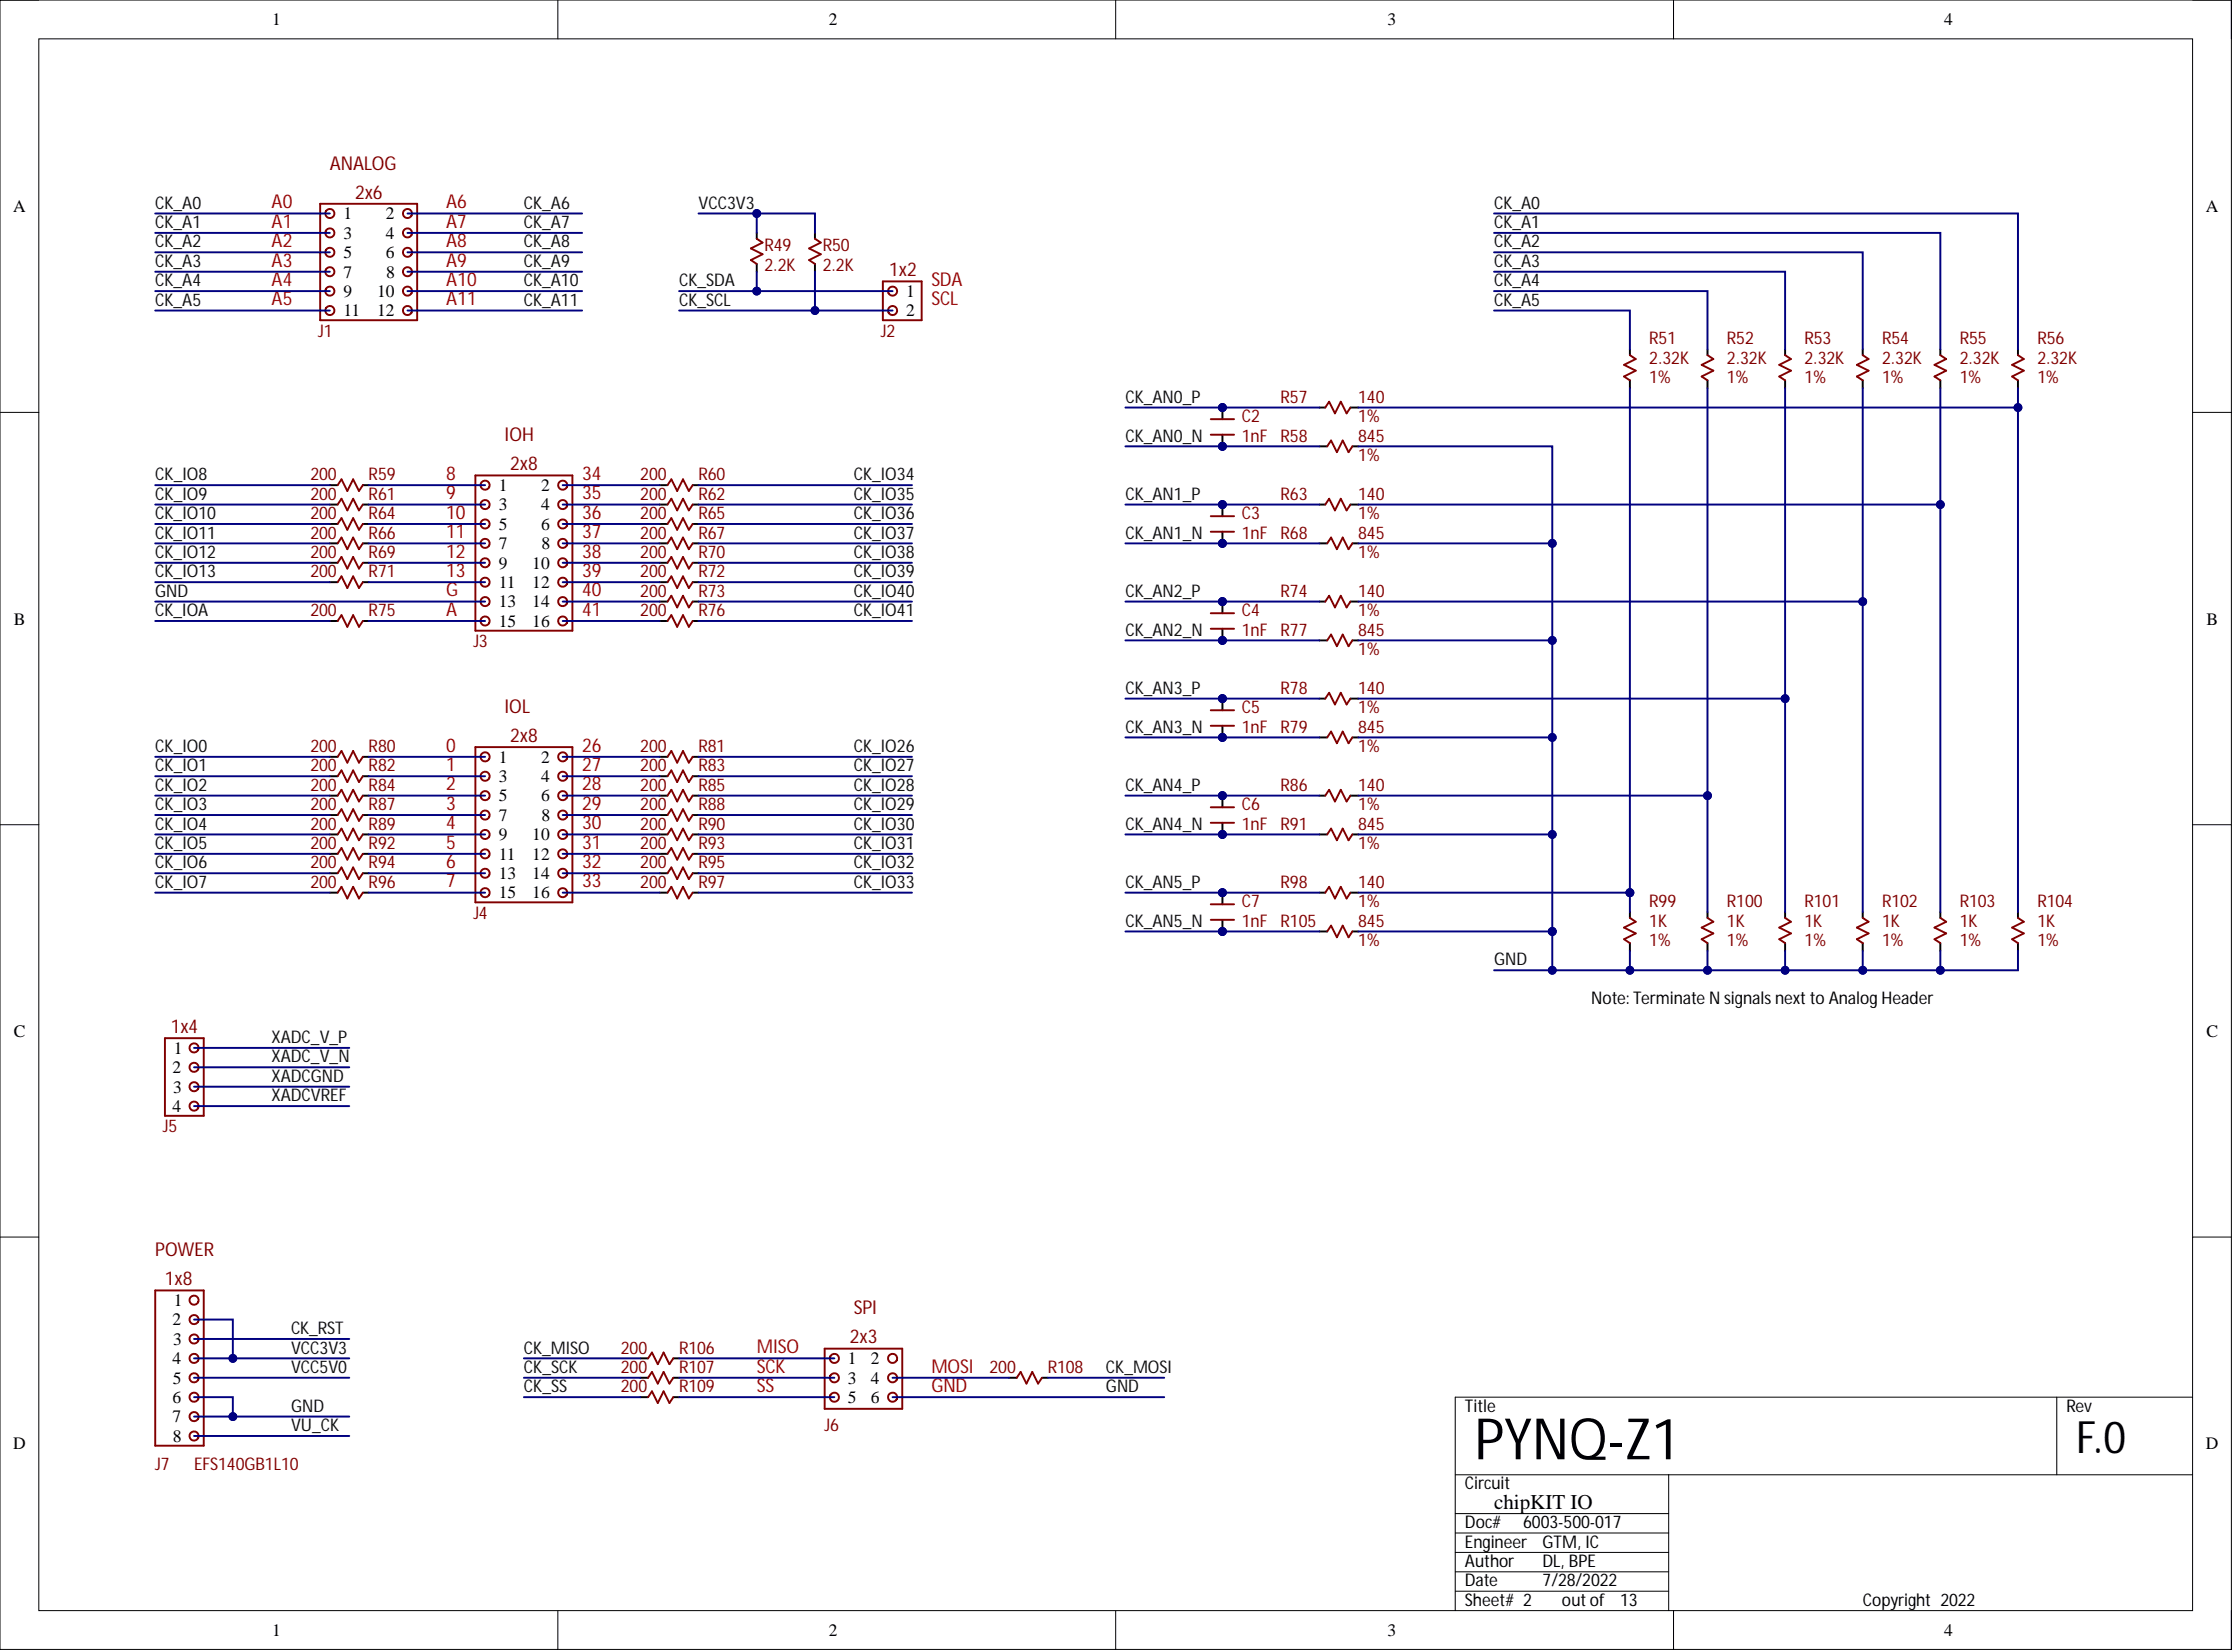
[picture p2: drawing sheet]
<svg xmlns="http://www.w3.org/2000/svg" width="292mm" height="216mm" viewBox="0 0 292 216" stroke-linecap="round" stroke-linejoin="round" font-family="sans-serif">
<defs><g id="words">
<text font-size="7.5" x="192.9" y="190.8">PYNQ-Z1</text>
<text font-size="5.8" x="271.6" y="190">F.0</text>
<text font-size="2.7" x="195.4" y="197.3">chipKIT IO</text>
<g font-size="2.5" fill="#800000">
<text x="43.1" y="22.2">ANALOG</text>
<text x="46.4" y="26">2x6</text>
<text x="116.3" y="36.1">1x2</text>
<text x="66" y="57.7">IOH</text>
<text x="66.8" y="61.5">2x8</text>
<text x="66" y="93.2">IOL</text>
<text x="66.8" y="97">2x8</text>
<text x="22.3" y="135.1">1x4</text>
<text x="20.3" y="164.3">POWER</text>
<text x="21.6" y="168.1">1x8</text>
<text x="111.7" y="171.9">SPI</text>
<text x="111.2" y="175.7">2x3</text>
</g>
<g font-size="2.5" fill="#bf0000">
<text x="35.5" y="27.2">A0</text>
<text x="35.5" y="29.8">A1</text>
<text x="58.4" y="27.2">A6</text>
<text x="58.4" y="29.8">A7</text>
<text x="35.5" y="32.3">A2</text>
<text x="35.5" y="34.9">A3</text>
<text x="58.4" y="32.3">A8</text>
<text x="58.4" y="34.9">A9</text>
<text x="35.5" y="37.4">A4</text>
<text x="35.5" y="39.9">A5</text>
<text x="58.4" y="37.4">A10</text>
<text x="58.4" y="39.9">A11</text>
<text x="121.8" y="37.4">SDA</text>
<text x="121.8" y="39.9">SCL</text>
<text x="58.4" y="62.8">8</text>
<text x="58.4" y="65.3">9</text>
<text x="76.1" y="62.8">34</text>
<text x="76.1" y="65.3">35</text>
<text x="58.4" y="67.8">10</text>
<text x="58.4" y="70.4">11</text>
<text x="76.1" y="67.8">36</text>
<text x="76.1" y="70.4">37</text>
<text x="58.4" y="72.9">12</text>
<text x="58.4" y="78">G</text>
<text x="58.4" y="75.5">13</text>
<text x="76.1" y="72.9">38</text>
<text x="76.1" y="75.5">39</text>
<text x="76.1" y="78">40</text>
<text x="58.4" y="80.5">A</text>
<text x="76.1" y="80.5">41</text>
<text x="58.4" y="98.3">0</text>
<text x="58.4" y="100.8">1</text>
<text x="76.1" y="98.3">26</text>
<text x="76.1" y="100.8">27</text>
<text x="58.4" y="103.4">2</text>
<text x="58.4" y="105.9">3</text>
<text x="76.1" y="103.4">28</text>
<text x="76.1" y="105.9">29</text>
<text x="58.4" y="108.4">4</text>
<text x="58.4" y="111">5</text>
<text x="58.4" y="113.5">6</text>
<text x="76.1" y="108.4">30</text>
<text x="76.1" y="111">31</text>
<text x="76.1" y="113.5">32</text>
<text x="58.4" y="116.1">7</text>
<text x="76.1" y="116.1">33</text>
<text x="99" y="177">MISO</text>
<text x="99" y="179.5">SCK</text>
<text x="121.8" y="179.5">MOSI</text>
<text x="99" y="182">SS</text>
<text x="121.8" y="182">GND</text>
</g>
<g font-size="2.3">
<text x="35.6" y="3.3">1</text>
<text x="108.4" y="3.3">2</text>
<text x="181.5" y="3.3">3</text>
<text x="254.3" y="3.3">4</text>
<text x="1.7" y="27.7">A</text>
<text x="44.9" y="28.7">1</text>
<text x="50.5" y="28.7">2</text>
<text x="288.5" y="27.7">A</text>
<text x="44.9" y="31.2">3</text>
<text x="44.9" y="33.8">5</text>
<text x="50.5" y="33.8">6</text>
<text x="50.5" y="31.2">4</text>
<text x="44.9" y="36.3">7</text>
<text x="44.9" y="38.8">9</text>
<text x="44.9" y="41.4">11</text>
<text x="49.3" y="41.4">12</text>
<text x="49.3" y="38.8">10</text>
<text x="50.5" y="36.3">8</text>
<text x="118.5" y="38.8">1</text>
<text x="118.5" y="41.4">2</text>
<text x="65.2" y="64.2">1</text>
<text x="70.8" y="64.2">2</text>
<text x="65.2" y="66.7">3</text>
<text x="65.2" y="69.3">5</text>
<text x="65.2" y="71.8">7</text>
<text x="70.8" y="69.3">6</text>
<text x="70.8" y="66.7">4</text>
<text x="70.8" y="71.8">8</text>
<text x="65.2" y="74.4">9</text>
<text x="65.2" y="76.9">11</text>
<text x="69.6" y="76.9">12</text>
<text x="69.6" y="74.4">10</text>
<text x="1.8" y="81.7">B</text>
<text x="65.2" y="79.4">13</text>
<text x="65.2" y="82">15</text>
<text x="69.6" y="79.4">14</text>
<text x="69.6" y="82">16</text>
<text x="288.6" y="81.7">B</text>
<text x="65.2" y="99.7">1</text>
<text x="70.8" y="99.7">2</text>
<text x="65.2" y="102.3">3</text>
<text x="65.2" y="104.8">5</text>
<text x="65.2" y="107.3">7</text>
<text x="70.8" y="104.8">6</text>
<text x="70.8" y="102.3">4</text>
<text x="70.8" y="107.3">8</text>
<text x="65.2" y="109.9">9</text>
<text x="65.2" y="112.4">11</text>
<text x="69.6" y="112.4">12</text>
<text x="69.6" y="109.9">10</text>
<text x="65.2" y="115">13</text>
<text x="65.2" y="117.5">15</text>
<text x="69.6" y="115">14</text>
<text x="69.6" y="117.5">16</text>
<text x="208.1" y="131.3">Note: Terminate N signals next to Analog Header</text>
<text x="1.8" y="135.6">C</text>
<text x="22.8" y="137.8">1</text>
<text x="288.6" y="135.6">C</text>
<text x="22.5" y="140.3">2</text>
<text x="22.6" y="142.9">3</text>
<text x="22.5" y="145.4">4</text>
<text x="22.5" y="173.3">2</text>
<text x="22.8" y="170.8">1</text>
<text x="22.5" y="178.4">4</text>
<text x="22.6" y="175.9">3</text>
<text x="110.9" y="178.4">1</text>
<text x="113.9" y="178.4">2</text>
<text x="22.5" y="183.5">6</text>
<text x="22.6" y="180.9">5</text>
<text x="110.9" y="180.9">3</text>
<text x="110.9" y="183.5">5</text>
<text x="113.9" y="183.5">6</text>
<text x="113.9" y="180.9">4</text>
<text x="191.6" y="184.6">Title</text>
<text x="270.3" y="184.6">Rev</text>
<text x="1.7" y="189.5">D</text>
<text x="22.5" y="186">7</text>
<text x="22.6" y="188.5">8</text>
<text x="288.5" y="189.5">D</text>
<text x="191.6" y="194.8">Circuit</text>
<text x="191.6" y="202.4">Engineer</text>
<text x="191.6" y="199.8">Doc#</text>
<text x="199.2" y="199.8">6003-500-017</text>
<text x="201.8" y="202.4">GTM, IC</text>
<text x="191.6" y="204.9">Author</text>
<text x="191.6" y="207.4">Date</text>
<text x="191.6" y="210">Sheet# 2</text>
<text x="201.8" y="204.9">DL, BPE</text>
<text x="201.8" y="207.4">7/28/2022</text>
<text x="204.3" y="210">outof</text>
<text x="211.9" y="210">13</text>
<text x="243.7" y="210">Copyright 2022</text>
<text x="35.6" y="213.9">1</text>
<text x="108.4" y="213.9">2</text>
<text x="181.5" y="213.9">3</text>
<text x="254.3" y="213.9">4</text>
</g>
<g font-size="2.3" fill="#101010">
<text x="20.3" y="27.3">CK_A0</text>
<text x="20.3" y="29.8">CK_A1</text>
<text x="68.5" y="27.3">CK_A6</text>
<text x="68.5" y="29.8">CK_A7</text>
<text x="91.4" y="27.3">VCC3V3</text>
<text x="195.4" y="27.3">CK_A0</text>
<text x="195.4" y="29.8">CK_A1</text>
<text x="20.3" y="32.4">CK_A2</text>
<text x="20.3" y="34.9">CK_A3</text>
<text x="68.5" y="32.4">CK_A8</text>
<text x="68.5" y="34.9">CK_A9</text>
<text x="195.4" y="32.4">CK_A2</text>
<text x="195.4" y="34.9">CK_A3</text>
<text x="20.3" y="37.4">CK_A4</text>
<text x="20.3" y="40">CK_A5</text>
<text x="68.5" y="37.4">CK_A10</text>
<text x="68.5" y="40">CK_A11</text>
<text x="88.8" y="37.4">CK_SDA</text>
<text x="88.8" y="40">CK_SCL</text>
<text x="195.4" y="37.4">CK_A4</text>
<text x="195.4" y="40">CK_A5</text>
<text x="147.2" y="52.7">CK_AN0_P</text>
<text x="147.2" y="57.7">CK_AN0_N</text>
<text x="20.3" y="62.8">CK_IO8</text>
<text x="20.3" y="65.3">CK_IO9</text>
<text x="111.7" y="62.8">CK_IO34</text>
<text x="111.7" y="65.3">CK_IO35</text>
<text x="147.2" y="65.3">CK_AN1_P</text>
<text x="20.3" y="67.9">CK_IO10</text>
<text x="20.3" y="70.4">CK_IO11</text>
<text x="111.7" y="67.9">CK_IO36</text>
<text x="111.7" y="70.4">CK_IO37</text>
<text x="147.2" y="70.4">CK_AN1_N</text>
<text x="20.3" y="73">CK_IO12</text>
<text x="20.3" y="75.5">CK_IO13</text>
<text x="111.7" y="73">CK_IO38</text>
<text x="111.7" y="75.5">CK_IO39</text>
<text x="20.3" y="80.6">CK_IOA</text>
<text x="20.3" y="78">GND</text>
<text x="111.7" y="78">CK_IO40</text>
<text x="111.7" y="80.6">CK_IO41</text>
<text x="147.2" y="78">CK_AN2_P</text>
<text x="147.2" y="83.1">CK_AN2_N</text>
<text x="147.2" y="90.7">CK_AN3_P</text>
<text x="147.2" y="95.8">CK_AN3_N</text>
<text x="20.3" y="98.3">CK_IO0</text>
<text x="20.3" y="100.9">CK_IO1</text>
<text x="111.7" y="98.3">CK_IO26</text>
<text x="111.7" y="100.9">CK_IO27</text>
<text x="20.3" y="103.4">CK_IO2</text>
<text x="20.3" y="105.9">CK_IO3</text>
<text x="111.7" y="103.4">CK_IO28</text>
<text x="111.7" y="105.9">CK_IO29</text>
<text x="147.2" y="103.4">CK_AN4_P</text>
<text x="20.3" y="108.5">CK_IO4</text>
<text x="20.3" y="111">CK_IO5</text>
<text x="20.3" y="113.6">CK_IO6</text>
<text x="111.7" y="108.5">CK_IO30</text>
<text x="111.7" y="111">CK_IO31</text>
<text x="111.7" y="113.6">CK_IO32</text>
<text x="147.2" y="108.5">CK_AN4_N</text>
<text x="20.3" y="116.1">CK_IO7</text>
<text x="111.7" y="116.1">CK_IO33</text>
<text x="147.2" y="116.1">CK_AN5_P</text>
<text x="147.2" y="121.2">CK_AN5_N</text>
<text x="195.4" y="126.2">GND</text>
<text x="35.5" y="136.4">XADC_V_P</text>
<text x="35.5" y="138.9">XADC_V_N</text>
<text x="35.5" y="141.5">XADCGND</text>
<text x="35.5" y="144">XADCVREF</text>
<text x="38.1" y="177">VCC3V3</text>
<text x="38.1" y="179.5">VCC5V0</text>
<text x="38.1" y="174.5">CK_RST</text>
<text x="68.5" y="179.5">CK_SCK</text>
<text x="68.5" y="177">CK_MISO</text>
<text x="144.7" y="179.5">CK_MOSI</text>
<text x="38.1" y="184.6">GND</text>
<text x="68.5" y="182.1">CK_SS</text>
<text x="144.7" y="182.1">GND</text>
<text x="38.1" y="187.1">VU_CK</text>
</g>
<g font-size="2.3" fill="#800000">
<text x="100" y="35.4">2.2K</text>
<text x="100" y="32.9">R49</text>
<text x="107.6" y="35.4">2.2K</text>
<text x="107.6" y="32.9">R50</text>
<text x="41.6" y="44">J1</text>
<text x="115.2" y="44">J2</text>
<text x="215.7" y="47.6">2.32K</text>
<text x="215.7" y="45">R51</text>
<text x="225.9" y="47.6">2.32K</text>
<text x="225.9" y="45">R52</text>
<text x="236" y="47.6">2.32K</text>
<text x="236" y="45">R53</text>
<text x="246.2" y="47.6">2.32K</text>
<text x="246.2" y="45">R54</text>
<text x="256.4" y="47.6">2.32K</text>
<text x="256.4" y="45">R55</text>
<text x="266.5" y="47.6">2.32K</text>
<text x="266.5" y="45">R56</text>
<text x="167.5" y="52.7">R57</text>
<text x="177.7" y="52.7">140</text>
<text x="215.7" y="50.1">1%</text>
<text x="225.9" y="50.1">1%</text>
<text x="236" y="50.1">1%</text>
<text x="246.2" y="50.1">1%</text>
<text x="256.4" y="50.1">1%</text>
<text x="266.5" y="50.1">1%</text>
<text x="162.4" y="57.7">1nF</text>
<text x="162.4" y="55.2">C2</text>
<text x="167.5" y="57.7">R58</text>
<text x="177.7" y="57.7">845</text>
<text x="177.7" y="55.2">1%</text>
<text x="40.6" y="62.8">200</text>
<text x="40.6" y="65.3">200</text>
<text x="48.2" y="62.8">R59</text>
<text x="48.2" y="65.3">R61</text>
<text x="83.8" y="62.8">200</text>
<text x="83.8" y="65.3">200</text>
<text x="91.4" y="62.8">R60</text>
<text x="91.4" y="65.3">R62</text>
<text x="167.5" y="65.3">R63</text>
<text x="177.7" y="60.3">1%</text>
<text x="177.7" y="65.3">140</text>
<text x="40.6" y="67.9">200</text>
<text x="40.6" y="70.4">200</text>
<text x="48.2" y="67.9">R64</text>
<text x="48.2" y="70.4">R66</text>
<text x="83.8" y="67.9">200</text>
<text x="83.8" y="70.4">200</text>
<text x="91.4" y="67.9">R65</text>
<text x="91.4" y="70.4">R67</text>
<text x="162.4" y="70.4">1nF</text>
<text x="162.4" y="67.9">C3</text>
<text x="167.5" y="70.4">R68</text>
<text x="177.7" y="70.4">845</text>
<text x="177.7" y="67.9">1%</text>
<text x="40.6" y="73">200</text>
<text x="40.6" y="75.5">200</text>
<text x="48.2" y="73">R69</text>
<text x="48.2" y="75.5">R71</text>
<text x="83.8" y="73">200</text>
<text x="83.8" y="75.5">200</text>
<text x="91.4" y="73">R70</text>
<text x="91.4" y="75.5">R72</text>
<text x="177.7" y="73">1%</text>
<text x="40.6" y="80.6">200</text>
<text x="48.2" y="80.6">R75</text>
<text x="83.8" y="78">200</text>
<text x="83.8" y="80.6">200</text>
<text x="91.4" y="78">R73</text>
<text x="91.4" y="80.6">R76</text>
<text x="162.4" y="83.1">1nF</text>
<text x="162.4" y="80.6">C4</text>
<text x="167.5" y="83.1">R77</text>
<text x="167.5" y="78">R74</text>
<text x="177.7" y="83.1">845</text>
<text x="177.7" y="78">140</text>
<text x="177.7" y="80.6">1%</text>
<text x="61.9" y="84.6">J3</text>
<text x="177.7" y="85.6">1%</text>
<text x="162.4" y="95.8">1nF</text>
<text x="162.4" y="93.3">C5</text>
<text x="167.5" y="95.8">R79</text>
<text x="167.5" y="90.7">R78</text>
<text x="177.7" y="95.8">845</text>
<text x="177.7" y="90.7">140</text>
<text x="177.7" y="93.3">1%</text>
<text x="40.6" y="98.3">200</text>
<text x="40.6" y="100.9">200</text>
<text x="48.2" y="98.3">R80</text>
<text x="48.2" y="100.9">R82</text>
<text x="83.8" y="98.3">200</text>
<text x="83.8" y="100.9">200</text>
<text x="91.4" y="98.3">R81</text>
<text x="91.4" y="100.9">R83</text>
<text x="177.7" y="98.3">1%</text>
<text x="40.6" y="103.4">200</text>
<text x="40.6" y="105.9">200</text>
<text x="48.2" y="103.4">R84</text>
<text x="48.2" y="105.9">R87</text>
<text x="83.8" y="103.4">200</text>
<text x="83.8" y="105.9">200</text>
<text x="91.4" y="103.4">R85</text>
<text x="91.4" y="105.9">R88</text>
<text x="162.4" y="105.9">C6</text>
<text x="167.5" y="103.4">R86</text>
<text x="177.7" y="103.4">140</text>
<text x="177.7" y="105.9">1%</text>
<text x="40.6" y="108.5">200</text>
<text x="40.6" y="111">200</text>
<text x="40.6" y="113.6">200</text>
<text x="48.2" y="108.5">R89</text>
<text x="48.2" y="111">R92</text>
<text x="48.2" y="113.6">R94</text>
<text x="83.8" y="108.5">200</text>
<text x="83.8" y="111">200</text>
<text x="83.8" y="113.6">200</text>
<text x="91.4" y="108.5">R90</text>
<text x="91.4" y="111">R93</text>
<text x="91.4" y="113.6">R95</text>
<text x="162.4" y="108.5">1nF</text>
<text x="167.5" y="108.5">R91</text>
<text x="177.7" y="108.5">845</text>
<text x="177.7" y="111">1%</text>
<text x="40.6" y="116.1">200</text>
<text x="48.2" y="116.1">R96</text>
<text x="83.8" y="116.1">200</text>
<text x="91.4" y="116.1">R97</text>
<text x="162.4" y="118.6">C7</text>
<text x="167.5" y="116.1">R98</text>
<text x="177.7" y="116.1">140</text>
<text x="177.7" y="118.6">1%</text>
<text x="215.7" y="118.6">R99</text>
<text x="225.9" y="118.6">R100</text>
<text x="236" y="118.6">R101</text>
<text x="246.2" y="118.6">R102</text>
<text x="256.4" y="118.6">R103</text>
<text x="266.5" y="118.6">R104</text>
<text x="61.9" y="120.2">J4</text>
<text x="162.4" y="121.2">1nF</text>
<text x="167.5" y="121.2">R105</text>
<text x="177.7" y="121.2">845</text>
<text x="177.7" y="123.7">1%</text>
<text x="215.7" y="121.2">1K</text>
<text x="215.7" y="123.7">1%</text>
<text x="225.9" y="121.2">1K</text>
<text x="225.9" y="123.7">1%</text>
<text x="236" y="121.2">1K</text>
<text x="236" y="123.7">1%</text>
<text x="246.2" y="121.2">1K</text>
<text x="246.2" y="123.7">1%</text>
<text x="256.4" y="121.2">1K</text>
<text x="256.4" y="123.7">1%</text>
<text x="266.5" y="121.2">1K</text>
<text x="266.5" y="123.7">1%</text>
<text x="21.3" y="148.1">J5</text>
<text x="81.2" y="177">200</text>
<text x="81.2" y="179.5">200</text>
<text x="88.8" y="177">R106</text>
<text x="88.8" y="179.5">R107</text>
<text x="129.4" y="179.5">200</text>
<text x="137.1" y="179.5">R108</text>
<text x="81.2" y="182.1">200</text>
<text x="88.8" y="182.1">R109</text>
<text x="107.9" y="187.1">J6</text>
<text x="20.3" y="192.2">J7</text>
<text x="25.4" y="192.2">EFS140GB1L10</text>
</g>
</g></defs>
<g fill="none" stroke="#000" stroke-width=".13">
<path d="M0 0h291.9v215.7h-291.9zM0 0h5.1M5.1 5.1h281.7v205.5h-281.7zM73 0v5.1M145.9 0v5.1M218.9 0v5.1M286.8 0h5.1v5.1M0 53.9h5.1M286.8 53.9h5.1M0 107.9h5.1M286.8 107.9h5.1M0 161.8h5.1"/>
<path d="M286.8 161.8h5.1M190.4 192.9h96.4M190.4 197.9h27.9M218.3 192.9v17.7M269 182.7v10.2M286.8 182.7h-96.4v27.9M73 210.6v5.1M145.9 210.6v5.1M190.4 205.5h27.9M190.4 208.1h27.9M190.4 203h27.9M190.4 200.5h27.9"/>
<path d="M218.9 210.6v5.1M291.9 210.6v5.1"/>
</g>
<g fill="none" stroke="#800000" stroke-width=".25">
<path d="M41.9 26.7h12.7v15.2h-12.7zM42.6 27.6a.59 .59 0 0 1 1 0 .59 .59 0 0 1-.3 .9 .59 .59 0 0 1-.7-.6v-.2M42.6 30.2a.59 .59 0 0 1 1-.1 .59 .59 0 0 1-.3 .9 .59 .59 0 0 1-.7-.6v-.2M42.6 32.7a.59 .59 0 0 1 1-.1 .59 .59 0 0 1-.3 1 .59 .59 0 0 1-.7-.6v-.3M42.6 35.2a.59 .59 0 0 1 1 0 .59 .59 0 0 1-.3 .9 .59 .59 0 0 1-.7-.6v-.2M42.6 37.8a.59 .59 0 0 1 1-.1 .59 .59 0 0 1-.3 .9 .59 .59 0 0 1-.7-.6v-.2M53.8 28.2a.59 .59 0 0 0-.4-.9 .59 .59 0 0 0-.7 .7 .59 .59 0 0 0 .9 .4l.2-.2M53.8 30.7a.59 .59 0 0 0-.4-.8 .59 .59 0 0 0-.7 .7 .59 .59 0 0 0 .9 .4l.2-.3M53.8 33.3a.59 .59 0 0 0-.4-.9 .59 .59 0 0 0-.7 .7 .59 .59 0 0 0 .9 .4l.2-.2M53.8 38.3a.59 .59 0 0 0-.4-.8 .59 .59 0 0 0-.7 .7 .59 .59 0 0 0 .9 .4l.2-.2M99 31.2l.8 .5-1.6 .8 1.6 .7-1.6 .8 .8 .5M106.6 31.2l.8 .5-1.6 .8 1.6 .7-1.6 .8 .8 .5"/>
<path d="M115.5 36.8h5.1v5.1h-5.1zM116.2 38.3a.59 .59 0 0 1 .5-.8 .59 .59 0 0 1 .6 .7 .59 .59 0 0 1-.9 .3l-.2-.1M42.6 40.3a.59 .59 0 0 1 1-.1 .59 .59 0 0 1-.3 1 .59 .59 0 0 1-.7-.6v-.3M53.8 40.9a.59 .59 0 0 0-.4-.9 .59 .59 0 0 0-.7 .7 .59 .59 0 0 0 .9 .4l.2-.2M116.2 40.9a.59 .59 0 0 1 .5-.9 .59 .59 0 0 1 .6 .8 .59 .59 0 0 1-.9 .3l-.2-.2M213.2 46.4l.8 .6-1.6 .7 1.6 .8-1.6 .7 .8 .5M223.4 46.4l.7 .6-1.5 .7 1.5 .8-1.5 .7 .8 .5M233.5 46.4l.8 .6-1.5 .7 1.5 .8-1.5 .7 .7 .5M243.7 46.4l.7 .6-1.5 .7 1.5 .8-1.5 .7 .8 .5M253.8 46.4l.8 .6-1.5 .7 1.5 .8-1.5 .7 .7 .5M264 46.4l.7 .6-1.5 .7 1.5 .8-1.5 .7 .8 .5M44.2 63.4l.5-.7 .7 1.5 .8-1.5 .8 1.5 .5-.8"/>
<path d="M44.2 66l.5-.8 .7 1.5 .8-1.5 .8 1.5 .5-.7M44.2 68.5l.5-.7 .7 1.5 .8-1.5 .8 1.5 .5-.8M44.2 71.1l.5-.8 .7 1.5 .8-1.5 .8 1.5 .5-.7M44.2 73.6l.5-.8 .7 1.6 .8-1.6 .8 1.6 .5-.8M44.2 76.1l.5-.7 .7 1.5 .8-1.5 .8 1.5 .5-.8M62.2 62.2h12.7v20.3h-12.7zM64 63.7a.59 .59 0 0 0-.5-.8 .59 .59 0 0 0-.6 .7 .59 .59 0 0 0 .9 .4l.2-.3M64 66.2a.59 .59 0 0 0-.5-.8 .59 .59 0 0 0-.6 .7 .59 .59 0 0 0 .9 .4l.2-.2M64 68.8a.59 .59 0 0 0-.5-.9 .59 .59 0 0 0-.6 .7 .59 .59 0 0 0 .9 .4l.2-.2M64 71.3a.59 .59 0 0 0-.5-.8 .59 .59 0 0 0-.6 .7 .59 .59 0 0 0 .9 .4l.2-.3M64 73.9a.59 .59 0 0 0-.5-.9 .59 .59 0 0 0-.6 .7 .59 .59 0 0 0 .9 .4l.2-.2M64 76.4a.59 .59 0 0 0-.5-.9 .59 .59 0 0 0-.6 .8 .59 .59 0 0 0 .9 .3l.2-.2"/>
<path d="M64 78.9a.59 .59 0 0 0-.5-.8 .59 .59 0 0 0-.6 .7 .59 .59 0 0 0 .9 .4l.2-.2M74.1 63.7a.59 .59 0 0 0-.4-.8 .59 .59 0 0 0-.7 .7 .59 .59 0 0 0 .9 .4l.2-.3M74.1 66.2a.59 .59 0 0 0-.4-.8 .59 .59 0 0 0-.7 .7 .59 .59 0 0 0 .9 .4l.2-.2M74.1 68.8a.59 .59 0 0 0-.4-.9 .59 .59 0 0 0-.7 .7 .59 .59 0 0 0 .9 .4l.2-.2M74.1 71.3a.59 .59 0 0 0-.4-.8 .59 .59 0 0 0-.7 .7 .59 .59 0 0 0 .9 .4l.2-.3M74.1 76.4a.59 .59 0 0 0-.4-.9 .59 .59 0 0 0-.7 .8 .59 .59 0 0 0 .9 .3l.2-.2M87.3 63.4l.5-.7 .8 1.5 .7-1.5 .8 1.5 .5-.8M87.3 66l.5-.8 .8 1.5 .7-1.5 .8 1.5 .5-.7M87.3 68.5l.5-.7 .8 1.5 .7-1.5 .8 1.5 .5-.8M87.3 71.1l.5-.8 .8 1.5 .7-1.5 .8 1.5 .5-.7M87.3 73.6l.5-.8 .8 1.6 .7-1.6 .8 1.6 .5-.8M87.3 76.1l.5-.7 .8 1.5 .7-1.5 .8 1.5 .5-.8"/>
<path d="M87.3 78.7l.5-.8 .8 1.5 .7-1.5 .8 1.5 .5-.7M44.2 81.2l.5-.8 .7 1.6 .8-1.6 .8 1.6 .5-.8M44.2 99l.5-.8 .7 1.5 .8-1.5 .8 1.5 .5-.7M62.2 97.7h12.7v20.3h-12.7zM64 81.5a.59 .59 0 0 0-.5-.9 .59 .59 0 0 0-.6 .7 .59 .59 0 0 0 .9 .4l.2-.2M64 99.2a.59 .59 0 0 0-.5-.8 .59 .59 0 0 0-.6 .7 .59 .59 0 0 0 .9 .4l.2-.2M74.1 81.5a.59 .59 0 0 0-.4-.9 .59 .59 0 0 0-.7 .7 .59 .59 0 0 0 .9 .4l.2-.2M87.3 81.2l.5-.8 .8 1.6 .7-1.6 .8 1.6 .5-.8M87.3 99l.5-.8 .8 1.5 .7-1.5 .8 1.5 .5-.7M44.2 101.5l.5-.8 .7 1.6 .8-1.6 .8 1.6 .5-.8M44.2 104l.5-.7 .7 1.5 .8-1.5 .8 1.5 .5-.8M44.2 106.6l.5-.8 .7 1.5 .8-1.5 .8 1.5 .5-.7"/>
<path d="M44.2 109.1l.5-.7 .7 1.5 .8-1.5 .8 1.5 .5-.8M44.2 111.7l.5-.8 .7 1.5 .8-1.5 .8 1.5 .5-.7M44.2 114.2l.5-.8 .7 1.6 .8-1.6 .8 1.6 .5-.8M44.2 116.7l.5-.7 .7 1.5 .8-1.5 .8 1.5 .5-.8M64 101.8a.59 .59 0 0 0-.5-.9 .59 .59 0 0 0-.6 .7 .59 .59 0 0 0 .9 .4l.2-.2M64 104.3a.59 .59 0 0 0-.5-.8 .59 .59 0 0 0-.6 .7 .59 .59 0 0 0 .9 .4l.2-.3M64 106.9a.59 .59 0 0 0-.5-.9 .59 .59 0 0 0-.6 .7 .59 .59 0 0 0 .9 .4l.2-.2M64 109.4a.59 .59 0 0 0-.5-.9 .59 .59 0 0 0-.6 .7 .59 .59 0 0 0 .9 .4l.2-.2M64 111.9a.59 .59 0 0 0-.5-.8 .59 .59 0 0 0-.6 .7 .59 .59 0 0 0 .9 .4l.2-.3M64 114.5a.59 .59 0 0 0-.5-.9 .59 .59 0 0 0-.6 .7 .59 .59 0 0 0 .9 .4l.2-.2M64 117a.59 .59 0 0 0-.5-.9 .59 .59 0 0 0-.6 .8 .59 .59 0 0 0 .9 .3l.2-.2M74.1 101.8a.59 .59 0 0 0-.4-.9 .59 .59 0 0 0-.7 .7 .59 .59 0 0 0 .9 .4l.2-.2"/>
<path d="M74.1 106.9a.59 .59 0 0 0-.4-.9 .59 .59 0 0 0-.7 .7 .59 .59 0 0 0 .9 .4l.2-.2M74.1 109.4a.59 .59 0 0 0-.4-.9 .59 .59 0 0 0-.7 .7 .59 .59 0 0 0 .9 .4l.2-.2M74.1 114.5a.59 .59 0 0 0-.4-.9 .59 .59 0 0 0-.7 .7 .59 .59 0 0 0 .9 .4l.2-.2M87.3 101.5l.5-.8 .8 1.6 .7-1.6 .8 1.6 .5-.8M87.3 104l.5-.7 .8 1.5 .7-1.5 .8 1.5 .5-.8M87.3 106.6l.5-.8 .8 1.5 .7-1.5 .8 1.5 .5-.7M87.3 109.1l.5-.7 .8 1.5 .7-1.5 .8 1.5 .5-.8M87.3 111.7l.5-.8 .8 1.5 .7-1.5 .8 1.5 .5-.7M87.3 114.2l.5-.8 .8 1.6 .7-1.6 .8 1.6 .5-.8M87.3 116.7l.5-.7 .8 1.5 .7-1.5 .8 1.5 .5-.8M173.6 109.1l.5-.7 .8 1.5 .7-1.5 .8 1.5 .5-.8M21.6 135.8h5.1v10.1h-5.1z"/>
<path d="M25.9 137.3a.59 .59 0 0 0-.4-.9 .59 .59 0 0 0-.7 .8 .59 .59 0 0 0 .9 .3l.2-.2M25.9 139.8a.59 .59 0 0 0-.4-.8 .59 .59 0 0 0-.7 .7 .59 .59 0 0 0 .9 .4l.2-.2M173.6 121.8l.5-.8 .8 1.6 .7-1.6 .8 1.6 .5-.8M213.2 120l.8 .5-1.6 .8 1.6 .8-1.6 .7 .8 .5M223.4 120l.7 .5-1.5 .8 1.5 .8-1.5 .7 .8 .5M233.5 120l.8 .5-1.5 .8 1.5 .8-1.5 .7 .7 .5M243.7 120l.7 .5-1.5 .8 1.5 .8-1.5 .7 .8 .5M253.8 120l.8 .5-1.5 .8 1.5 .8-1.5 .7 .7 .5M264 120l.7 .5-1.5 .8 1.5 .8-1.5 .7 .8 .5M25.9 144.9a.59 .59 0 0 0-.4-.8 .59 .59 0 0 0-.7 .7 .59 .59 0 0 0 .9 .4l.2-.3M20.3 168.8h6.4v20.3h-6.4zM25.9 170.3a.59 .59 0 0 0-.4-.9 .59 .59 0 0 0-.7 .7 .59 .59 0 0 0 .9 .4l.2-.2"/>
<path d="M25.9 172.8a.6 .6 0 0 0-.4-.8 .6 .6 0 0 0-.7 .7 .6 .6 0 0 0 .9 .4l.2-.2M25.9 175.4a.6 .6 0 0 0-.4-.9 .6 .6 0 0 0-.7 .7 .6 .6 0 0 0 .9 .4l.2-.2M25.9 177.9a.6 .6 0 0 0-.4-.9 .6 .6 0 0 0-.7 .7 .6 .6 0 0 0 .9 .4l.2-.2M84.8 177.6l.5-.7 .7 1.5 .8-1.5 .8 1.5 .5-.8M107.9 176.4h10.1v7.8h-10.1zM108.6 177.3a.59 .59 0 0 1 1 0 .59 .59 0 0 1-.3 .9 .59 .59 0 0 1-.7-.6v-.2M108.6 179.9a.59 .59 0 0 1 1-.1 .59 .59 0 0 1-.3 1 .59 .59 0 0 1-.7-.7v-.2M117.3 177.9a.6 .6 0 0 0-.4-.9 .6 .6 0 0 0-.7 .7 .6 .6 0 0 0 .9 .4l.2-.2M25.9 180.4a.6 .6 0 0 0-.4-.8 .6 .6 0 0 0-.7 .7 .6 .6 0 0 0 .9 .4l.2-.2M25.9 183a.6 .6 0 0 0-.4-.9 .6 .6 0 0 0-.7 .7 .6 .6 0 0 0 .9 .4l.2-.2M25.9 185.5a.6 .6 0 0 0-.4-.8 .6 .6 0 0 0-.7 .7 .6 .6 0 0 0 .9 .4l.2-.3M25.9 188.1a.6 .6 0 0 0-.4-.9 .6 .6 0 0 0-.7 .7 .6 .6 0 0 0 .9 .4l.2-.2"/>
<path d="M84.8 180.2l.5-.8 .7 1.5 .8-1.5 .8 1.5 .5-.7M84.8 182.7l.5-.8 .7 1.6 .8-1.6 .8 1.6 .5-.8M108.6 182.4a.59 .59 0 0 1 1 0 .59 .59 0 0 1-.3 .9 .59 .59 0 0 1-.7-.6v-.3M117.3 180.4a.6 .6 0 0 0-.4-.8 .6 .6 0 0 0-.7 .7 .6 .6 0 0 0 .9 .4l.2-.2M117.3 183a.6 .6 0 0 0-.4-.9 .6 .6 0 0 0-.7 .7 .6 .6 0 0 0 .9 .4l.2-.2M133 180.2l.5-.8 .8 1.5 .7-1.5 .8 1.5 .5-.7"/>
<circle cx="53.3" cy="35.5" r=".59"/>
<circle cx="73.6" cy="78.7" r=".59"/>
<circle cx="73.6" cy="73.6" r=".59"/>
<circle cx="73.6" cy="99" r=".59"/>
<circle cx="73.6" cy="111.7" r=".59"/>
<circle cx="73.6" cy="116.7" r=".59"/>
<circle cx="73.6" cy="104" r=".59"/>
<circle cx="25.4" cy="142.1" r=".59"/>
</g>
<g fill="none" stroke="#000" stroke-width=".25">
<path d="M99 30.5v.7M99 34.5v1M106.6 30.5v.7M106.6 34.5v1M213.2 45.7v.7M213.2 49.7v1.1M223.4 45.7v.7M223.4 49.7v1.1M233.5 45.7v.7M233.5 49.7v1.1M243.7 45.7v.7M243.7 49.7v1.1"/>
<path d="M253.8 45.7v.7M253.8 49.7v1.1M264 45.7v.7M264 49.7v1.1M43.1 63.4h1.1M43.1 66h1.1M43.1 68.5h1.1M43.1 71.1h1.1M43.1 73.6h1.1M43.1 76.1h1.1M47.5 63.4h.7M47.5 66h.7"/>
<path d="M47.5 68.5h.7M47.5 71.1h.7M47.5 73.6h.7M47.5 76.1h.7M86.3 63.4h1M86.3 66h1M86.3 68.5h1M86.3 71.1h1M86.3 73.6h1M86.3 76.1h1M86.3 78.7h1M90.6 63.4h.8"/>
<path d="M90.6 66h.8M90.6 68.5h.8M90.6 71.1h.8M90.6 73.6h.8M90.6 76.1h.8M90.6 78.7h.8M43.1 81.2h1.1M43.1 99h1.1M47.5 81.2h.7M47.5 99h.7M86.3 81.2h1M86.3 99h1"/>
<path d="M90.6 81.2h.8M90.6 99h.8M43.1 101.5h1.1M43.1 104h1.1M43.1 106.6h1.1M43.1 109.1h1.1M43.1 111.7h1.1M43.1 114.2h1.1M43.1 116.7h1.1M47.5 101.5h.7M47.5 104h.7M47.5 106.6h.7"/>
<path d="M47.5 109.1h.7M47.5 111.7h.7M47.5 114.2h.7M47.5 116.7h.7M86.3 101.5h1M86.3 104h1M86.3 106.6h1M86.3 109.1h1M86.3 111.7h1M86.3 114.2h1M86.3 116.7h1M90.6 101.5h.8"/>
<path d="M90.6 104h.8M90.6 106.6h.8M90.6 109.1h.8M90.6 111.7h.8M90.6 114.2h.8M90.6 116.7h.8M172.6 109.1h1M176.9 109.1h.8M213.2 119.3v.7M223.4 119.3v.7M233.5 119.3v.7M243.7 119.3v.7"/>
<path d="M253.8 119.3v.7M264 119.3v.7M172.6 121.8h1M176.9 121.8h.8M213.2 123.3v1M223.4 123.3v1M233.5 123.3v1M243.7 123.3v1M253.8 123.3v1M264 123.3v1M83.8 177.6h1M88.1 177.6h.7"/>
<path d="M83.8 180.2h1M83.8 182.7h1M88.1 180.2h.7M88.1 182.7h.7M132 180.2h1M136.3 180.2h.8"/>
</g>
<circle cx="159.9" cy="53.3" r=".51" fill="#000080"/>
<circle cx="159.9" cy="53.3" r=".51" fill="none" stroke="#000080" stroke-width=".13"/>
<circle cx="159.9" cy="58.4" r=".51" fill="#000080"/>
<circle cx="159.9" cy="58.4" r=".51" fill="none" stroke="#000080" stroke-width=".13"/>
<path d="M159.9 53.3v1.5" fill="none" stroke="#000" stroke-width=".25"/>
<circle cx="159.9" cy="53.3" r=".51" fill="#000080"/>
<circle cx="159.9" cy="53.3" r=".51" fill="none" stroke="#000080" stroke-width=".13"/>
<path d="M159.9 56.8v1.6" fill="none" stroke="#000" stroke-width=".25"/>
<circle cx="159.9" cy="58.4" r=".51" fill="#000080"/>
<circle cx="159.9" cy="58.4" r=".51" fill="none" stroke="#000080" stroke-width=".13"/>
<path d="M158.4 54.8h3M158.4 56.8h3" fill="none" stroke="#800000" stroke-width=".25"/>
<circle cx="159.9" cy="66" r=".51" fill="#000080"/>
<circle cx="159.9" cy="66" r=".51" fill="none" stroke="#000080" stroke-width=".13"/>
<circle cx="159.9" cy="71.1" r=".51" fill="#000080"/>
<circle cx="159.9" cy="71.1" r=".51" fill="none" stroke="#000080" stroke-width=".13"/>
<path d="M159.9 66v1.5" fill="none" stroke="#000" stroke-width=".25"/>
<circle cx="159.9" cy="66" r=".51" fill="#000080"/>
<circle cx="159.9" cy="66" r=".51" fill="none" stroke="#000080" stroke-width=".13"/>
<path d="M159.9 69.5v1.6" fill="none" stroke="#000" stroke-width=".25"/>
<circle cx="159.9" cy="71.1" r=".51" fill="#000080"/>
<circle cx="159.9" cy="71.1" r=".51" fill="none" stroke="#000080" stroke-width=".13"/>
<path d="M158.4 67.5h3M158.4 69.5h3" fill="none" stroke="#800000" stroke-width=".25"/>
<circle cx="159.9" cy="78.7" r=".51" fill="#000080"/>
<circle cx="159.9" cy="78.7" r=".51" fill="none" stroke="#000080" stroke-width=".13"/>
<circle cx="159.9" cy="83.7" r=".51" fill="#000080"/>
<circle cx="159.9" cy="83.7" r=".51" fill="none" stroke="#000080" stroke-width=".13"/>
<path d="M159.9 78.7v1.5" fill="none" stroke="#000" stroke-width=".25"/>
<circle cx="159.9" cy="78.7" r=".51" fill="#000080"/>
<circle cx="159.9" cy="78.7" r=".51" fill="none" stroke="#000080" stroke-width=".13"/>
<path d="M159.9 82.2v1.5" fill="none" stroke="#000" stroke-width=".25"/>
<circle cx="159.9" cy="83.7" r=".51" fill="#000080"/>
<circle cx="159.9" cy="83.7" r=".51" fill="none" stroke="#000080" stroke-width=".13"/>
<path d="M158.4 80.2h3M158.4 82.2h3" fill="none" stroke="#800000" stroke-width=".25"/>
<circle cx="159.9" cy="91.4" r=".51" fill="#000080"/>
<circle cx="159.9" cy="91.4" r=".51" fill="none" stroke="#000080" stroke-width=".13"/>
<circle cx="159.9" cy="96.4" r=".51" fill="#000080"/>
<circle cx="159.9" cy="96.4" r=".51" fill="none" stroke="#000080" stroke-width=".13"/>
<path d="M159.9 91.4v1.5" fill="none" stroke="#000" stroke-width=".25"/>
<circle cx="159.9" cy="91.4" r=".51" fill="#000080"/>
<circle cx="159.9" cy="91.4" r=".51" fill="none" stroke="#000080" stroke-width=".13"/>
<path d="M159.9 94.9v1.5" fill="none" stroke="#000" stroke-width=".25"/>
<circle cx="159.9" cy="96.4" r=".51" fill="#000080"/>
<circle cx="159.9" cy="96.4" r=".51" fill="none" stroke="#000080" stroke-width=".13"/>
<path d="M158.4 92.9h3M158.4 94.9h3" fill="none" stroke="#800000" stroke-width=".25"/>
<circle cx="159.9" cy="104" r=".51" fill="#000080"/>
<circle cx="159.9" cy="104" r=".51" fill="none" stroke="#000080" stroke-width=".13"/>
<circle cx="159.9" cy="109.1" r=".51" fill="#000080"/>
<circle cx="159.9" cy="109.1" r=".51" fill="none" stroke="#000080" stroke-width=".13"/>
<path d="M159.9 104v1.6" fill="none" stroke="#000" stroke-width=".25"/>
<circle cx="159.9" cy="104" r=".51" fill="#000080"/>
<circle cx="159.9" cy="104" r=".51" fill="none" stroke="#000080" stroke-width=".13"/>
<path d="M159.9 107.6v1.5" fill="none" stroke="#000" stroke-width=".25"/>
<circle cx="159.9" cy="109.1" r=".51" fill="#000080"/>
<circle cx="159.9" cy="109.1" r=".51" fill="none" stroke="#000080" stroke-width=".13"/>
<path d="M158.4 105.6h3M158.4 107.6h3" fill="none" stroke="#800000" stroke-width=".25"/>
<circle cx="159.9" cy="116.7" r=".51" fill="#000080"/>
<circle cx="159.9" cy="116.7" r=".51" fill="none" stroke="#000080" stroke-width=".13"/>
<circle cx="159.9" cy="121.8" r=".51" fill="#000080"/>
<circle cx="159.9" cy="121.8" r=".51" fill="none" stroke="#000080" stroke-width=".13"/>
<path d="M159.9 116.7v1.6" fill="none" stroke="#000" stroke-width=".25"/>
<circle cx="159.9" cy="116.7" r=".51" fill="#000080"/>
<circle cx="159.9" cy="116.7" r=".51" fill="none" stroke="#000080" stroke-width=".13"/>
<path d="M159.9 120.3v1.5" fill="none" stroke="#000" stroke-width=".25"/>
<circle cx="159.9" cy="121.8" r=".51" fill="#000080"/>
<circle cx="159.9" cy="121.8" r=".51" fill="none" stroke="#000080" stroke-width=".13"/>
<path d="M173.4 53.3l.5-.8 .7 1.6 .8-1.6 .7 1.6 .6-.8M173.6 58.4l.5-.8 .8 1.5 .7-1.5 .8 1.5 .5-.7M173.4 66l.5-.8 .7 1.5 .8-1.5 .7 1.5 .6-.7M173.4 78.7l.5-.8 .7 1.5 .8-1.5 .7 1.5 .6-.7M173.6 71.1l.5-.8 .8 1.5 .7-1.5 .8 1.5 .5-.7M173.4 91.4l.5-.8 .7 1.5 .8-1.5 .7 1.5 .6-.7M173.6 83.7l.5-.7 .8 1.5 .7-1.5 .8 1.5 .5-.8M173.6 96.4l.5-.7 .8 1.5 .7-1.5 .8 1.5 .5-.8M158.4 118.3h3M173.4 104l.5-.7 .7 1.5 .8-1.5 .7 1.5 .6-.8M173.4 116.7l.5-.7 .7 1.5 .8-1.5 .7 1.5 .6-.8M158.4 120.3h3" fill="none" stroke="#800000" stroke-width=".25"/>
<g fill="none" stroke="#000" stroke-width=".25">
<path d="M172.6 58.4h1M172.6 53.3h.8M176.7 53.3h1M176.9 58.4h.8M172.6 71.1h1M172.6 66h.8M172.6 78.7h.8M176.7 66h1M176.7 78.7h1M176.9 71.1h.8M172.6 83.7h1M172.6 96.4h1"/>
<path d="M172.6 91.4h.8M176.7 91.4h1M176.9 83.7h.8M176.9 96.4h.8M172.6 104h.8M172.6 116.7h.8M176.7 104h1M176.7 116.7h1"/>
</g>
<g fill="none" stroke="#000080" stroke-width=".25">
<path d="M20.3 27.9h22.8M20.3 30.5h22.8M20.3 33h22.8M20.3 35.5h22.8M20.3 38.1h22.8M53.3 27.9h22.8M53.3 30.5h22.8M53.3 33h22.8M53.3 35.5h22.8M53.3 38.1h22.8M20.3 40.6h22.8M53.3 40.6h22.8"/>
<path d="M20.3 63.4h22.8M20.3 66h22.8M20.3 68.5h22.8M20.3 71.1h22.8M20.3 73.6h22.8M20.3 76.1h22.8M20.3 78.7h43.2M48.2 63.4h15.3M48.2 66h15.3M48.2 68.5h15.3M48.2 71.1h15.3M48.2 73.6h15.3"/>
<path d="M48.2 76.1h15.3M73.6 63.4h12.7M73.6 66h12.7M73.6 68.5h12.7M73.6 71.1h12.7M73.6 73.6h12.7M73.6 76.1h12.7M73.6 78.7h12.7M91.4 63.4h27.9M91.4 66h27.9M91.4 68.5h27.9M91.4 71.1h27.9"/>
<path d="M91.4 73.6h27.9M91.4 76.1h27.9M91.4 78.7h27.9M20.3 81.2h22.8M20.3 99h22.8M48.2 81.2h15.3M48.2 99h15.3M73.6 81.2h12.7M73.6 99h12.7M91.4 81.2h27.9M91.4 99h27.9M20.3 101.5h22.8"/>
<path d="M20.3 104h22.8M20.3 106.6h22.8M20.3 109.1h22.8M20.3 111.7h22.8M20.3 114.2h22.8M20.3 116.7h22.8M48.2 101.5h15.3M48.2 104h15.3M48.2 106.6h15.3M48.2 109.1h15.3M48.2 111.7h15.3M48.2 114.2h15.3"/>
<path d="M48.2 116.7h15.3M73.6 101.5h12.7M73.6 104h12.7M73.6 106.6h12.7M73.6 109.1h12.7M73.6 111.7h12.7M73.6 114.2h12.7M73.6 116.7h12.7M91.4 101.5h27.9M91.4 104h27.9M91.4 106.6h27.9M91.4 109.1h27.9"/>
<path d="M91.4 111.7h27.9M91.4 114.2h27.9M91.4 116.7h27.9M25.4 172.6h5.1v5M25.4 187.8h20.3"/>
</g>
<circle cx="30.5" cy="177.6" r=".51" fill="#000080"/>
<circle cx="30.5" cy="177.6" r=".51" fill="none" stroke="#000080" stroke-width=".13"/>
<path d="M25.4 182.7h5.1v2.5M25.4 180.2h20.3" fill="none" stroke="#000080" stroke-width=".25"/>
<circle cx="30.5" cy="185.2" r=".51" fill="#000080"/>
<circle cx="30.5" cy="185.2" r=".51" fill="none" stroke="#000080" stroke-width=".13"/>
<path d="M213.2 50.8v65.9M25.4 175.1h20.3" fill="none" stroke="#000080" stroke-width=".25"/>
<circle cx="213.2" cy="116.7" r=".51" fill="#000080"/>
<circle cx="213.2" cy="116.7" r=".51" fill="none" stroke="#000080" stroke-width=".13"/>
<path d="M213.2 116.7v2.6" fill="none" stroke="#000080" stroke-width=".25"/>
<circle cx="213.2" cy="116.7" r=".51" fill="#000080"/>
<circle cx="213.2" cy="116.7" r=".51" fill="none" stroke="#000080" stroke-width=".13"/>
<path d="M213.2 124.3v2.6" fill="none" stroke="#000080" stroke-width=".25"/>
<circle cx="213.2" cy="126.9" r=".51" fill="#000080"/>
<circle cx="213.2" cy="126.9" r=".51" fill="none" stroke="#000080" stroke-width=".13"/>
<path d="M223.4 124.3v2.6" fill="none" stroke="#000080" stroke-width=".25"/>
<circle cx="223.4" cy="126.9" r=".51" fill="#000080"/>
<circle cx="223.4" cy="126.9" r=".51" fill="none" stroke="#000080" stroke-width=".13"/>
<path d="M233.5 124.3v2.6" fill="none" stroke="#000080" stroke-width=".25"/>
<circle cx="233.5" cy="126.9" r=".51" fill="#000080"/>
<circle cx="233.5" cy="126.9" r=".51" fill="none" stroke="#000080" stroke-width=".13"/>
<path d="M195.4 27.9h68.6v17.8M195.4 30.5h58.4v15.2M195.4 33h48.3v12.7M195.4 35.5h38.1v10.2M195.4 38.1h28v7.6M195.4 40.6h17.8v5.1M243.7 124.3v2.6" fill="none" stroke="#000080" stroke-width=".25"/>
<circle cx="243.7" cy="126.9" r=".51" fill="#000080"/>
<circle cx="243.7" cy="126.9" r=".51" fill="none" stroke="#000080" stroke-width=".13"/>
<path d="M253.8 124.3v2.6" fill="none" stroke="#000080" stroke-width=".25"/>
<circle cx="253.8" cy="126.9" r=".51" fill="#000080"/>
<circle cx="253.8" cy="126.9" r=".51" fill="none" stroke="#000080" stroke-width=".13"/>
<path d="M147.2 109.1h25.4M25.4 137h20.3M25.4 139.6h20.3M25.4 142.1h20.3M25.4 144.6h20.3" fill="none" stroke="#000080" stroke-width=".25"/>
<circle cx="159.9" cy="109.1" r=".51" fill="#000080"/>
<circle cx="159.9" cy="109.1" r=".51" fill="none" stroke="#000080" stroke-width=".13"/>
<path d="M147.2 121.8h25.4" fill="none" stroke="#000080" stroke-width=".25"/>
<circle cx="159.9" cy="121.8" r=".51" fill="#000080"/>
<circle cx="159.9" cy="121.8" r=".51" fill="none" stroke="#000080" stroke-width=".13"/>
<path d="M147.2 58.4h25.4M68.5 177.6h15.3M88.8 177.6h20.3M68.5 180.2h15.3M68.5 182.7h15.3M88.8 180.2h20.3M88.8 182.7h20.3M116.8 180.2h15.2M116.8 182.7h35.5M137.1 180.2h15.2" fill="none" stroke="#000080" stroke-width=".25"/>
<circle cx="159.9" cy="58.4" r=".51" fill="#000080"/>
<circle cx="159.9" cy="58.4" r=".51" fill="none" stroke="#000080" stroke-width=".13"/>
<path d="M147.2 71.1h25.4" fill="none" stroke="#000080" stroke-width=".25"/>
<circle cx="159.9" cy="71.1" r=".51" fill="#000080"/>
<circle cx="159.9" cy="71.1" r=".51" fill="none" stroke="#000080" stroke-width=".13"/>
<path d="M147.2 83.7h25.4" fill="none" stroke="#000080" stroke-width=".25"/>
<circle cx="159.9" cy="83.7" r=".51" fill="#000080"/>
<circle cx="159.9" cy="83.7" r=".51" fill="none" stroke="#000080" stroke-width=".13"/>
<path d="M147.2 96.4h25.4" fill="none" stroke="#000080" stroke-width=".25"/>
<circle cx="159.9" cy="96.4" r=".51" fill="#000080"/>
<circle cx="159.9" cy="96.4" r=".51" fill="none" stroke="#000080" stroke-width=".13"/>
<path d="M177.7 96.4h25.4" fill="none" stroke="#000080" stroke-width=".25"/>
<circle cx="203.1" cy="96.4" r=".51" fill="#000080"/>
<circle cx="203.1" cy="96.4" r=".51" fill="none" stroke="#000080" stroke-width=".13"/>
<path d="M177.7 109.1h25.4" fill="none" stroke="#000080" stroke-width=".25"/>
<circle cx="203.1" cy="109.1" r=".51" fill="#000080"/>
<circle cx="203.1" cy="109.1" r=".51" fill="none" stroke="#000080" stroke-width=".13"/>
<path d="M147.2 53.3h25.4" fill="none" stroke="#000080" stroke-width=".25"/>
<circle cx="159.9" cy="53.3" r=".51" fill="#000080"/>
<circle cx="159.9" cy="53.3" r=".51" fill="none" stroke="#000080" stroke-width=".13"/>
<path d="M147.2 66h25.4" fill="none" stroke="#000080" stroke-width=".25"/>
<circle cx="159.9" cy="66" r=".51" fill="#000080"/>
<circle cx="159.9" cy="66" r=".51" fill="none" stroke="#000080" stroke-width=".13"/>
<path d="M147.2 78.7h25.4" fill="none" stroke="#000080" stroke-width=".25"/>
<circle cx="159.9" cy="78.7" r=".51" fill="#000080"/>
<circle cx="159.9" cy="78.7" r=".51" fill="none" stroke="#000080" stroke-width=".13"/>
<path d="M147.2 91.4h25.4" fill="none" stroke="#000080" stroke-width=".25"/>
<circle cx="159.9" cy="91.4" r=".51" fill="#000080"/>
<circle cx="159.9" cy="91.4" r=".51" fill="none" stroke="#000080" stroke-width=".13"/>
<path d="M147.2 104h25.4" fill="none" stroke="#000080" stroke-width=".25"/>
<circle cx="159.9" cy="104" r=".51" fill="#000080"/>
<circle cx="159.9" cy="104" r=".51" fill="none" stroke="#000080" stroke-width=".13"/>
<path d="M147.2 116.7h25.4" fill="none" stroke="#000080" stroke-width=".25"/>
<circle cx="159.9" cy="116.7" r=".51" fill="#000080"/>
<circle cx="159.9" cy="116.7" r=".51" fill="none" stroke="#000080" stroke-width=".13"/>
<path d="M177.7 91.4h55.8" fill="none" stroke="#000080" stroke-width=".25"/>
<circle cx="233.5" cy="91.4" r=".51" fill="#000080"/>
<circle cx="233.5" cy="91.4" r=".51" fill="none" stroke="#000080" stroke-width=".13"/>
<path d="M177.7 116.7h35.5" fill="none" stroke="#000080" stroke-width=".25"/>
<circle cx="213.2" cy="116.7" r=".51" fill="#000080"/>
<circle cx="213.2" cy="116.7" r=".51" fill="none" stroke="#000080" stroke-width=".13"/>
<path d="M177.7 121.8h25.4" fill="none" stroke="#000080" stroke-width=".25"/>
<circle cx="203.1" cy="121.8" r=".51" fill="#000080"/>
<circle cx="203.1" cy="121.8" r=".51" fill="none" stroke="#000080" stroke-width=".13"/>
<path d="M203.1 121.8v5.1" fill="none" stroke="#000080" stroke-width=".25"/>
<circle cx="203.1" cy="121.8" r=".51" fill="#000080"/>
<circle cx="203.1" cy="121.8" r=".51" fill="none" stroke="#000080" stroke-width=".13"/>
<circle cx="203.1" cy="126.9" r=".51" fill="#000080"/>
<circle cx="203.1" cy="126.9" r=".51" fill="none" stroke="#000080" stroke-width=".13"/>
<path d="M99 35.5v2.6" fill="none" stroke="#000080" stroke-width=".25"/>
<circle cx="99" cy="38.1" r=".51" fill="#000080"/>
<circle cx="99" cy="38.1" r=".51" fill="none" stroke="#000080" stroke-width=".13"/>
<path d="M106.6 35.5v5.1" fill="none" stroke="#000080" stroke-width=".25"/>
<circle cx="106.6" cy="40.6" r=".51" fill="#000080"/>
<circle cx="106.6" cy="40.6" r=".51" fill="none" stroke="#000080" stroke-width=".13"/>
<path d="M99 27.9v2.6" fill="none" stroke="#000080" stroke-width=".25"/>
<circle cx="99" cy="27.9" r=".51" fill="#000080"/>
<circle cx="99" cy="27.9" r=".51" fill="none" stroke="#000080" stroke-width=".13"/>
<path d="M177.7 104h45.7v15.3" fill="none" stroke="#000080" stroke-width=".25"/>
<circle cx="223.4" cy="104" r=".51" fill="#000080"/>
<circle cx="223.4" cy="104" r=".51" fill="none" stroke="#000080" stroke-width=".13"/>
<path d="M223.4 50.8v53.2" fill="none" stroke="#000080" stroke-width=".25"/>
<circle cx="223.4" cy="104" r=".51" fill="#000080"/>
<circle cx="223.4" cy="104" r=".51" fill="none" stroke="#000080" stroke-width=".13"/>
<path d="M177.7 53.3h86.3" fill="none" stroke="#000080" stroke-width=".25"/>
<circle cx="264" cy="53.3" r=".51" fill="#000080"/>
<circle cx="264" cy="53.3" r=".51" fill="none" stroke="#000080" stroke-width=".13"/>
<path d="M177.7 71.1h25.4" fill="none" stroke="#000080" stroke-width=".25"/>
<circle cx="203.1" cy="71.1" r=".51" fill="#000080"/>
<circle cx="203.1" cy="71.1" r=".51" fill="none" stroke="#000080" stroke-width=".13"/>
<path d="M177.7 66h76.1" fill="none" stroke="#000080" stroke-width=".25"/>
<circle cx="253.8" cy="66" r=".51" fill="#000080"/>
<circle cx="253.8" cy="66" r=".51" fill="none" stroke="#000080" stroke-width=".13"/>
<path d="M177.7 83.7h25.4" fill="none" stroke="#000080" stroke-width=".25"/>
<circle cx="203.1" cy="83.7" r=".51" fill="#000080"/>
<circle cx="203.1" cy="83.7" r=".51" fill="none" stroke="#000080" stroke-width=".13"/>
<path d="M177.7 78.7h66" fill="none" stroke="#000080" stroke-width=".25"/>
<circle cx="243.7" cy="78.7" r=".51" fill="#000080"/>
<circle cx="243.7" cy="78.7" r=".51" fill="none" stroke="#000080" stroke-width=".13"/>
<path d="M91.4 27.9h15.2v2.6" fill="none" stroke="#000080" stroke-width=".25"/>
<circle cx="99" cy="27.9" r=".51" fill="#000080"/>
<circle cx="99" cy="27.9" r=".51" fill="none" stroke="#000080" stroke-width=".13"/>
<path d="M177.7 58.4h25.4v63.4" fill="none" stroke="#000080" stroke-width=".25"/>
<circle cx="203.1" cy="71.1" r=".51" fill="#000080"/>
<circle cx="203.1" cy="71.1" r=".51" fill="none" stroke="#000080" stroke-width=".13"/>
<circle cx="203.1" cy="83.7" r=".51" fill="#000080"/>
<circle cx="203.1" cy="83.7" r=".51" fill="none" stroke="#000080" stroke-width=".13"/>
<circle cx="203.1" cy="96.4" r=".51" fill="#000080"/>
<circle cx="203.1" cy="96.4" r=".51" fill="none" stroke="#000080" stroke-width=".13"/>
<circle cx="203.1" cy="109.1" r=".51" fill="#000080"/>
<circle cx="203.1" cy="109.1" r=".51" fill="none" stroke="#000080" stroke-width=".13"/>
<circle cx="203.1" cy="121.8" r=".51" fill="#000080"/>
<circle cx="203.1" cy="121.8" r=".51" fill="none" stroke="#000080" stroke-width=".13"/>
<path d="M264 124.3v2.6h-68.6" fill="none" stroke="#000080" stroke-width=".25"/>
<circle cx="253.8" cy="126.9" r=".51" fill="#000080"/>
<circle cx="253.8" cy="126.9" r=".51" fill="none" stroke="#000080" stroke-width=".13"/>
<circle cx="243.7" cy="126.9" r=".51" fill="#000080"/>
<circle cx="243.7" cy="126.9" r=".51" fill="none" stroke="#000080" stroke-width=".13"/>
<circle cx="233.5" cy="126.9" r=".51" fill="#000080"/>
<circle cx="233.5" cy="126.9" r=".51" fill="none" stroke="#000080" stroke-width=".13"/>
<circle cx="223.4" cy="126.9" r=".51" fill="#000080"/>
<circle cx="223.4" cy="126.9" r=".51" fill="none" stroke="#000080" stroke-width=".13"/>
<circle cx="213.2" cy="126.9" r=".51" fill="#000080"/>
<circle cx="213.2" cy="126.9" r=".51" fill="none" stroke="#000080" stroke-width=".13"/>
<circle cx="203.1" cy="126.9" r=".51" fill="#000080"/>
<circle cx="203.1" cy="126.9" r=".51" fill="none" stroke="#000080" stroke-width=".13"/>
<path d="M233.5 50.8v68.5" fill="none" stroke="#000080" stroke-width=".25"/>
<circle cx="233.5" cy="91.4" r=".51" fill="#000080"/>
<circle cx="233.5" cy="91.4" r=".51" fill="none" stroke="#000080" stroke-width=".13"/>
<path d="M243.7 50.8v68.5" fill="none" stroke="#000080" stroke-width=".25"/>
<circle cx="243.7" cy="78.7" r=".51" fill="#000080"/>
<circle cx="243.7" cy="78.7" r=".51" fill="none" stroke="#000080" stroke-width=".13"/>
<path d="M253.8 50.8v68.5" fill="none" stroke="#000080" stroke-width=".25"/>
<circle cx="253.8" cy="66" r=".51" fill="#000080"/>
<circle cx="253.8" cy="66" r=".51" fill="none" stroke="#000080" stroke-width=".13"/>
<path d="M264 50.8v68.5" fill="none" stroke="#000080" stroke-width=".25"/>
<circle cx="264" cy="53.3" r=".51" fill="#000080"/>
<circle cx="264" cy="53.3" r=".51" fill="none" stroke="#000080" stroke-width=".13"/>
<path d="M88.8 38.1h28" fill="none" stroke="#000080" stroke-width=".25"/>
<circle cx="99" cy="38.1" r=".51" fill="#000080"/>
<circle cx="99" cy="38.1" r=".51" fill="none" stroke="#000080" stroke-width=".13"/>
<path d="M88.8 40.6h28" fill="none" stroke="#000080" stroke-width=".25"/>
<circle cx="106.6" cy="40.6" r=".51" fill="#000080"/>
<circle cx="106.6" cy="40.6" r=".51" fill="none" stroke="#000080" stroke-width=".13"/>
<path d="M25.4 185.2h20.3" fill="none" stroke="#000080" stroke-width=".25"/>
<circle cx="30.5" cy="185.2" r=".51" fill="#000080"/>
<circle cx="30.5" cy="185.2" r=".51" fill="none" stroke="#000080" stroke-width=".13"/>
<path d="M25.4 177.6h20.3" fill="none" stroke="#000080" stroke-width=".25"/>
<circle cx="30.5" cy="177.6" r=".51" fill="#000080"/>
<circle cx="30.5" cy="177.6" r=".51" fill="none" stroke="#000080" stroke-width=".13"/>
<use href="#words"/>
</svg>
